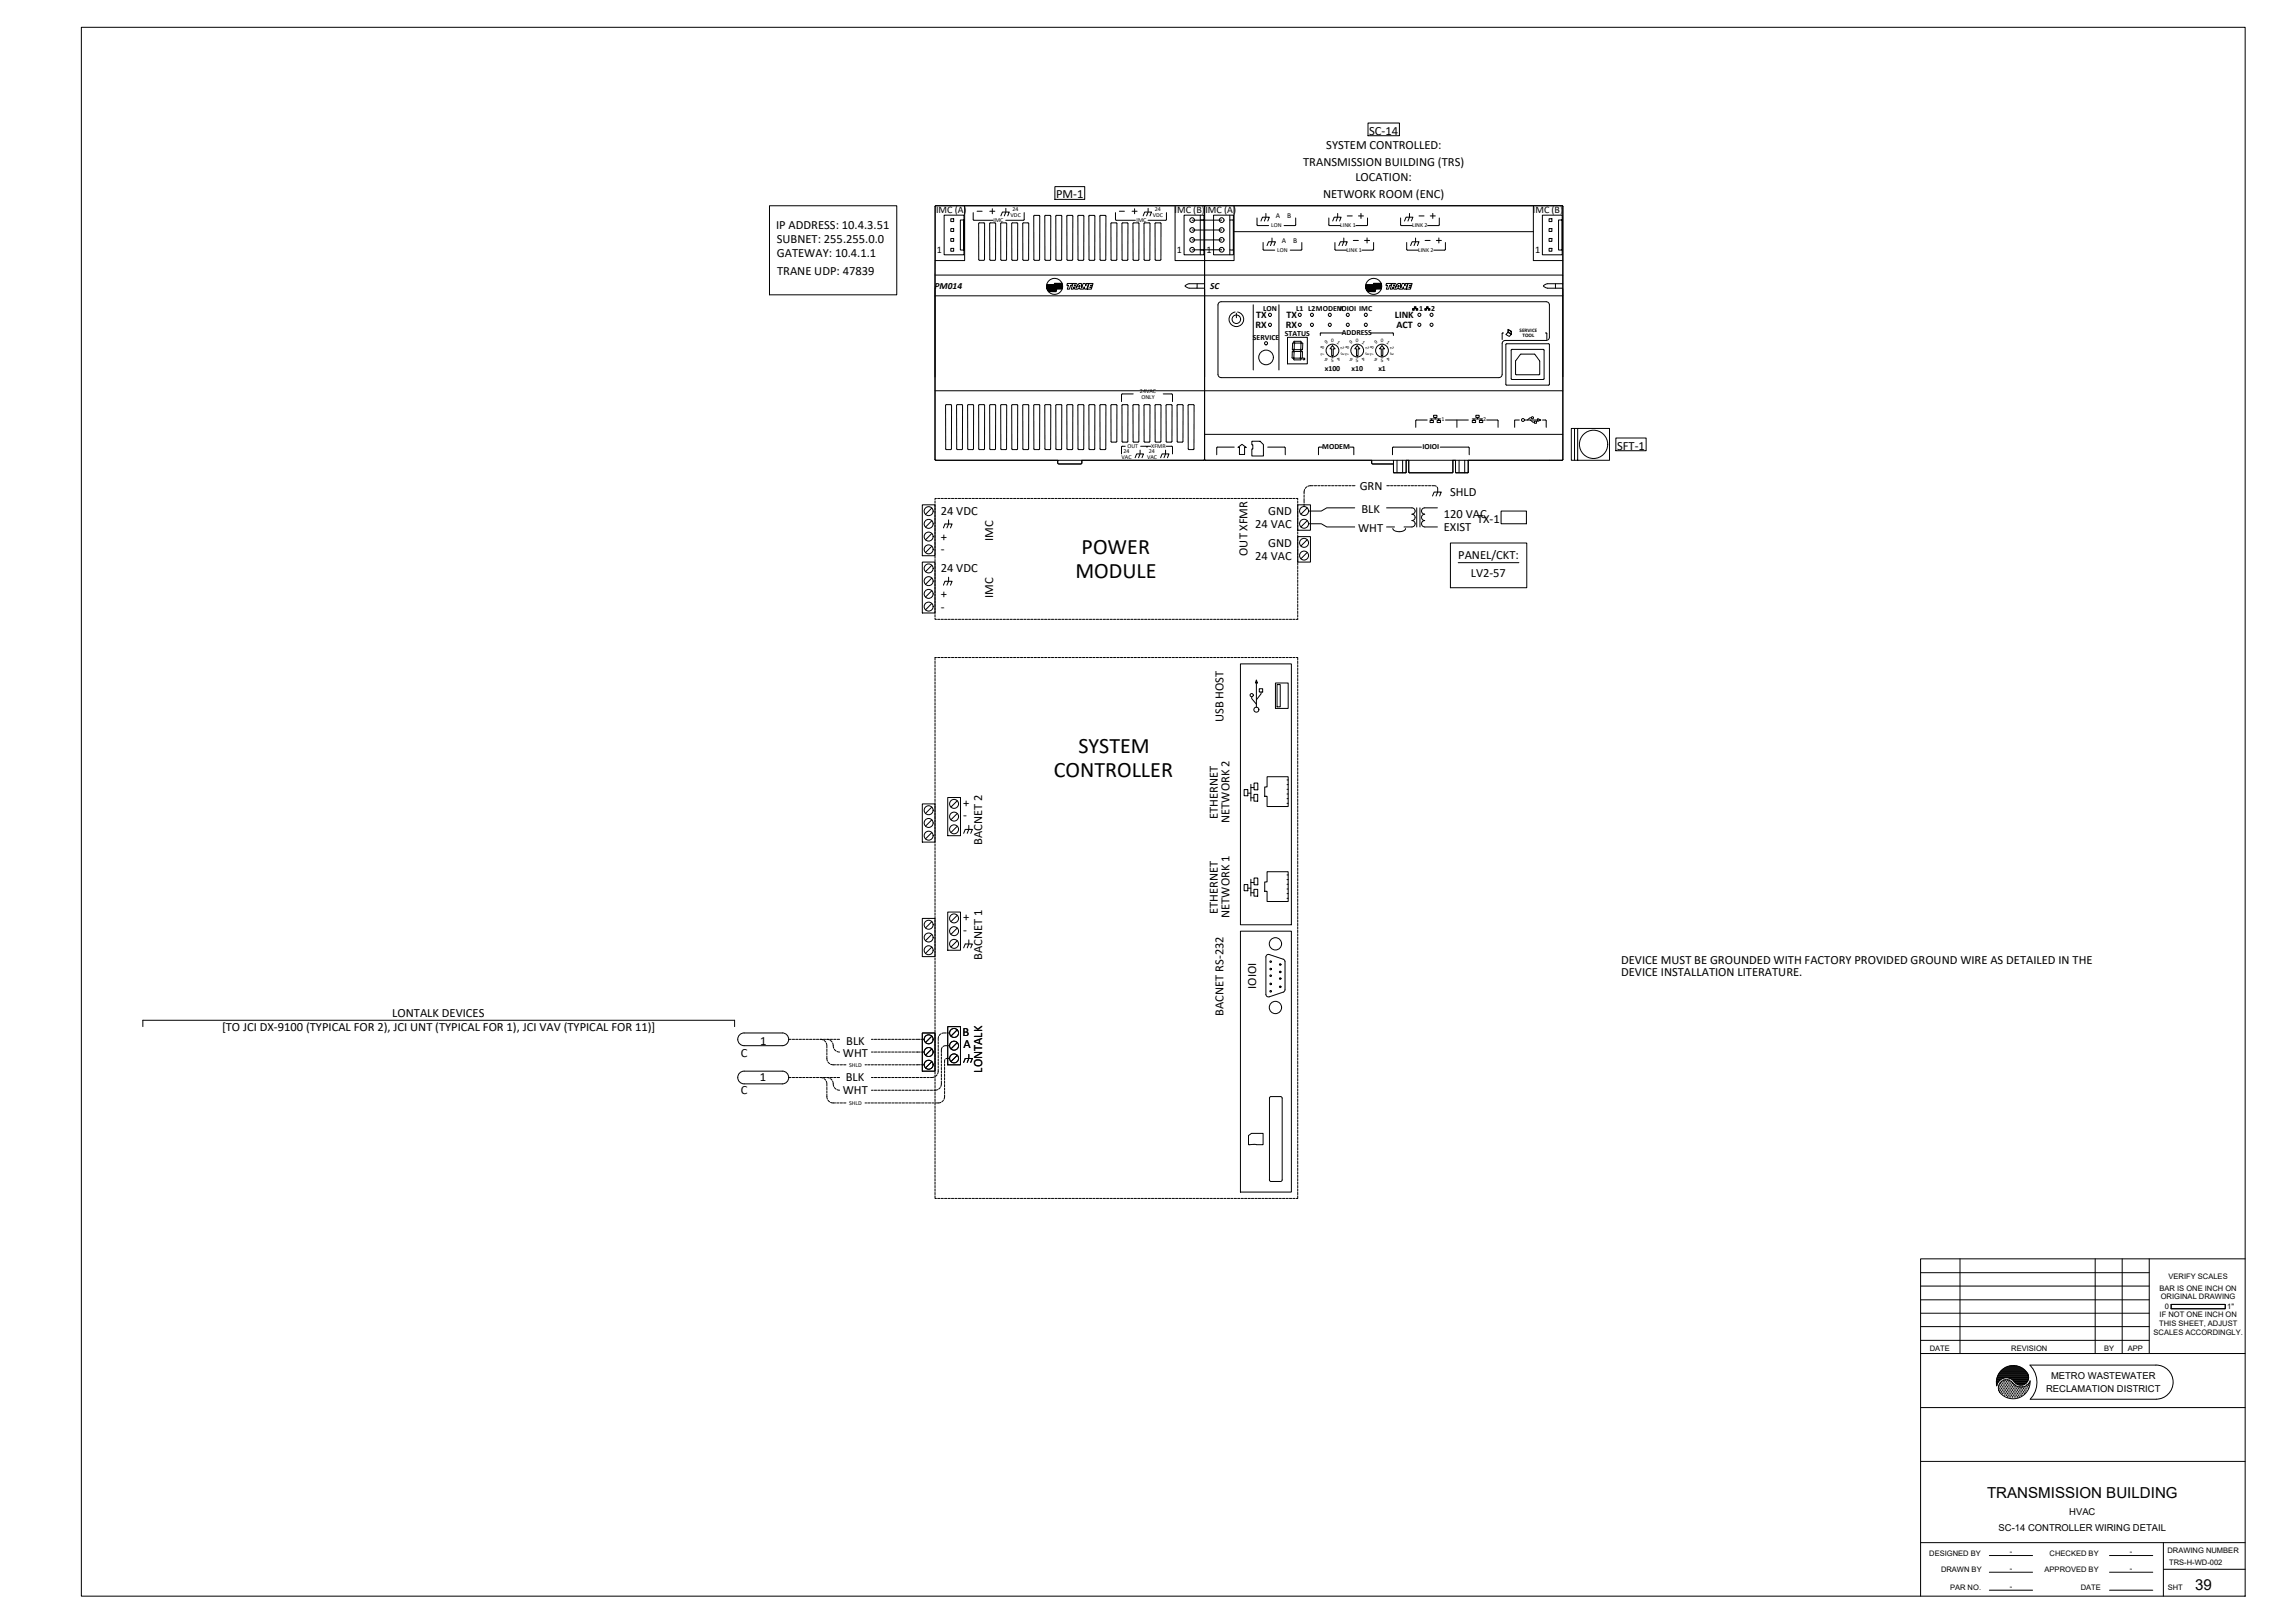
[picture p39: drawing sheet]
<svg xmlns="http://www.w3.org/2000/svg" width="1067mm" height="762mm" viewBox="0 0 1067 762" stroke-linecap="round" stroke-linejoin="round" font-family="sans-serif">
<defs><g id="words">
<g font-size="10.4">
<text x="508" y="260">POWER</text>
<text x="505" y="271">MODULE</text>
<text x="506" y="353">SYSTEM</text>
<text x="495" y="365">CONTROLLER</text>
</g>
<g font-size="7.1">
<text x="933" y="703">TRANSMISSION BUILDING</text>
<text x="1031" y="746">39</text>
</g>
<g font-size="5.9">
<text x="643" y="63">SC-14</text>
<text x="623" y="70">SYSTEM CONTROLLED:</text>
<text x="612" y="78">TRANSMISSION BUILDING (TRS)</text>
<text x="636" y="85">LOCATION:</text>
<text x="496" y="93">PM-1</text>
<text x="621" y="93">NETWORK ROOM (ENC)</text>
<text x="364" y="107">IP ADDRESS: 10.4.3.51</text>
<text x="365" y="114">SUBNET: 255.255.0.0</text>
<text x="365" y="120">GATEWAY: 10.4.1.1</text>
<text x="365" y="129">TRANE UDP: 47839</text>
<text x="759" y="211">SFT-1</text>
<text x="638" y="230">GRN</text>
<text x="681" y="233">SHLD</text>
<text x="442" y="242">24 VDC</text>
<text x="595" y="242">GND</text>
<text x="639" y="241">BLK</text>
<text x="678" y="243">120 VAC</text>
<text x="694" y="245">TX-1</text>
<text x="589" y="248">24 VAC</text>
<text x="638" y="250">WHT</text>
<text x="678" y="249">EXIST</text>
<text x="442" y="254">+</text>
<text x="466" y="254" transform="rotate(-90 466 254)">IMC</text>
<text x="595" y="257">GND</text>
<text x="442" y="260">-</text>
<text x="586" y="261" transform="rotate(-90 586 261)">OUT XFMR</text>
<text x="589" y="263">24 VAC</text>
<text x="685" y="263">PANEL/CKT:</text>
<text x="442" y="269">24 VDC</text>
<text x="691" y="271">LV2-57</text>
<text x="442" y="281">+</text>
<text x="466" y="281" transform="rotate(-90 466 281)">IMC</text>
<text x="442" y="287">-</text>
<text x="575" y="339" transform="rotate(-90 575 339)">USB HOST</text>
<text x="452" y="379">+</text>
<text x="452" y="385">-</text>
<text x="572" y="384" transform="rotate(-90 572 384)">ETHERNET</text>
<text x="577" y="386" transform="rotate(-90 577 386)">NETWORK 2</text>
<text x="461" y="397" transform="rotate(-90 461 397)">BACNET 2</text>
<text x="572" y="429" transform="rotate(-90 572 429)">ETHERNET</text>
<text x="577" y="431" transform="rotate(-90 577 431)">NETWORK 1</text>
<text x="452" y="432">+</text>
<text x="452" y="438">-</text>
<text x="461" y="451" transform="rotate(-90 461 451)">BACNET 1</text>
<text x="761" y="453">DEVICE MUST BE GROUNDED WITH FACTORY PROVIDED GROUND WIRE AS DETAILED IN THE</text>
<text x="761" y="458">DEVICE INSTALLATION LITERATURE.</text>
<text x="590" y="464" transform="rotate(-90 590 464)">IOIOI</text>
<text x="184" y="477">LONTALK DEVICES</text>
<text x="575" y="477" transform="rotate(-90 575 477)">BACNET RS-232</text>
<text x="104" y="484">[TO JCI DX-9100 (TYPICAL FOR 2), JCI UNT (TYPICAL FOR 1), JCI VAV (TYPICAL FOR 11)]</text>
<text x="357" y="490">1</text>
<text x="397" y="490">BLK</text>
<text x="452" y="486">B</text>
<text x="348" y="496">C</text>
<text x="396" y="496">WHT</text>
<text x="452" y="492">A</text>
<text x="461" y="504" transform="rotate(-90 461 504)">LONTALK</text>
<text x="357" y="508">1</text>
<text x="397" y="508">BLK</text>
<text x="348" y="514">C</text>
<text x="396" y="514">WHT</text>
</g>
<g font-size="4.7">
<text x="440" y="100">IMC (A)</text>
<text x="552" y="100">IMC (B)</text>
<text x="566" y="100">IMC (A)</text>
<text x="720" y="100">IMC (B)</text>
<text x="440" y="119">1</text>
<text x="553" y="119">1</text>
<text x="566" y="119">1</text>
<text x="721" y="119">1</text>
<text x="590" y="149">TX</text>
<text x="604" y="149">TX</text>
<text x="655" y="149">LINK</text>
<text x="590" y="154">RX</text>
<text x="604" y="154">RX</text>
<text x="656" y="154">ACT</text>
</g>
<g font-size="4.4">
<text x="439" y="136">PM014</text>
<text x="568" y="136">SC</text>
<text x="963" y="648">METRO WASTEWATER</text>
<text x="961" y="653">RECLAMATION DISTRICT</text>
<text x="972" y="711">HVAC</text>
<text x="938" y="719">SC-14 CONTROLLER WIRING DETAIL</text>
</g>
<g font-size="3.7">
<text x="593" y="146">LON</text>
<text x="609" y="146">L1 L2MODEM</text>
<text x="629" y="146">IOIOI IMC</text>
<text x="666" y="146">1</text>
<text x="672" y="146">2</text>
<text x="588" y="160">SERVICE</text>
<text x="603" y="158">STATUS</text>
<text x="630" y="157">ADDRESS</text>
<text x="622" y="174">x100</text>
<text x="635" y="174">x10</text>
<text x="647" y="174">x1</text>
<text x="621" y="211">MODEM</text>
<text x="668" y="211">IOIOI</text>
</g>
<g font-size="3.5">
<text x="599" y="102">A</text>
<text x="604" y="102">B</text>
<text x="602" y="114">A</text>
<text x="607" y="114">B</text>
<text x="1018" y="601">VERIFY SCALES</text>
<text x="1014" y="606">BAR IS ONE INCH ON</text>
<text x="1015" y="610">ORIGINAL DRAWING</text>
<text x="1016" y="614">0</text>
<text x="1046" y="614">1&quot;</text>
<text x="1014" y="623">THIS SHEET, ADJUST</text>
<text x="1014" y="619">IF NOT ONE INCH ON</text>
<text x="1011" y="627">SCALES ACCORDINGLY.</text>
<text x="906" y="634">DATE</text>
<text x="944" y="634">REVISION</text>
<text x="988" y="634">BY</text>
<text x="999" y="634">APP</text>
<text x="906" y="730">DESIGNED BY</text>
<text x="944" y="730">-</text>
<text x="962" y="730">CHECKED BY</text>
<text x="1000" y="730">-</text>
<text x="1018" y="729">DRAWING NUMBER</text>
<text x="911" y="738">DRAWN BY</text>
<text x="944" y="737">-</text>
<text x="960" y="738">APPROVED BY</text>
<text x="1000" y="737">-</text>
<text x="1019" y="735">TRS-H-WD-002</text>
<text x="916" y="746">PAR NO.</text>
<text x="944" y="746">-</text>
<text x="977" y="746">DATE</text>
<text x="1018" y="746">SHT</text>
</g>
<g font-size="2.8">
<text x="475" y="102">VDC</text>
<text x="475" y="99">24</text>
<text x="541" y="102">VDC</text>
<text x="542" y="99">24</text>
<text x="467" y="104">IMC</text>
<text x="534" y="104">IMC</text>
<text x="597" y="107">LON</text>
<text x="629" y="107">LINK 1</text>
<text x="663" y="107">LINK 2</text>
<text x="600" y="118">LON</text>
<text x="632" y="118">LINK 1</text>
<text x="666" y="118">LINK 2</text>
<text x="535" y="185">24VAC</text>
<text x="536" y="187">ONLY</text>
<text x="677" y="198">1</text>
<text x="696" y="198">2</text>
<text x="527" y="215">VAC</text>
<text x="528" y="213">24</text>
<text x="529" y="210">OUT</text>
<text x="539" y="215">VAC</text>
<text x="539" y="213">24</text>
<text x="541" y="210">XFMR</text>
<text x="399" y="501">SHLD</text>
<text x="399" y="519">SHLD</text>
</g>
<g font-size="2.5">
<text x="714" y="156">SERVICE</text>
<text x="623" y="162" transform="rotate(-35 623 162)">9</text>
<text x="625" y="160">0</text>
<text x="628" y="161" transform="rotate(37 628 161)">1</text>
<text x="634" y="162" transform="rotate(-36 634 162)">9</text>
<text x="637" y="160">0</text>
<text x="639" y="161" transform="rotate(36 639 161)">1</text>
<text x="646" y="162" transform="rotate(-35 646 162)">9</text>
<text x="648" y="160">0</text>
<text x="651" y="161" transform="rotate(36 651 161)">1</text>
<text x="715" y="158">TOOL</text>
<text x="621" y="164" transform="rotate(-72 621 164)">8</text>
<text x="622" y="166" transform="rotate(-108 622 166)">7</text>
<text x="629" y="168" transform="rotate(143 629 168)">4</text>
<text x="629" y="163" transform="rotate(72 629 163)">2</text>
<text x="630" y="165" transform="rotate(109 630 165)">3</text>
<text x="633" y="164" transform="rotate(-72 633 164)">8</text>
<text x="633" y="166" transform="rotate(-108 633 166)">7</text>
<text x="640" y="168" transform="rotate(143 640 168)">4</text>
<text x="641" y="163" transform="rotate(72 641 163)">2</text>
<text x="641" y="165" transform="rotate(108 641 165)">3</text>
<text x="645" y="164" transform="rotate(-72 645 164)">8</text>
<text x="645" y="166" transform="rotate(-108 645 166)">7</text>
<text x="652" y="168" transform="rotate(144 652 168)">4</text>
<text x="653" y="163" transform="rotate(72 653 163)">2</text>
<text x="653" y="165" transform="rotate(108 653 165)">3</text>
<text x="624" y="168" transform="rotate(-144 624 168)">6</text>
<text x="625" y="170">5</text>
<text x="635" y="168" transform="rotate(-143 635 168)">6</text>
<text x="637" y="170">5</text>
<text x="647" y="168" transform="rotate(-144 647 168)">6</text>
<text x="648" y="170">5</text>
</g>
</g></defs>
<!-- layer: CSET -->
<g fill="none" stroke="#000" stroke-width=".47">
<path d="M642 58h15v6h-15zM361 97h60v41h-60zM439 97v119M439 97v25M439 97h.1M439 97h126M439 97h14v25h-14v94M453 97h99M457 100v3h9M459 99h2M465 99h2M466 98v2"/>
<path d="M472 98v3M481 100v3h-9M495 88h14v6h-14zM524 100v3h9M526 99h2M532 99h2M533 98v2M539 98l-1 3M548 100v3h-9M565 97h1M565 97h-13v25h27v-25M566 97v119"/>
<path d="M733 97h1M733 97h-167M733 97h-13v25h14v-25M734 97v119M443 101h10v2h-2v14h2v-14v17h-10zM446 117h2v1h-2zM446 103h2v1h-2zM446 107h2v2h-2zM446 112h2v1h-2zM460 105h2v17h-2zM467 105h-2v17M468 105l-1 17h-2"/>
<path d="M470 101l1-1h3l-1 1M472 105l1 17h-3v-17h2M475 105h3l-1 17h-2zM480 105h3v17h-3zM485 101h3v21h-3zM491 101h2v21h-2zM496 101h3l-1 21h-2zM501 101v21h2l1-21h-3M506 101h3l-1 21h-2v-21M514 101v21h-2l-1-21h3M517 101h2v21h-2zM522 105h2v17h-2z"/>
<path d="M527 105h3l-1 17h-2zM532 105h3l-1 17h-2zM537 101v-1h4l-1 1M537 105h3v17h-3zM543 105l-1 17h3v-17h-2M560 113h14M564 101v2M564 117v3M565 103h-1v14h1v3h-9v-19h9v16M570 101h9v2h-2v14h2v-14v17h-9zM574 117h-14M574 108h-14"/>
<path d="M574 103h-14M577 101v2M577 117v3M579 109h141M590 102v4h6M592 104l1-2h3l-1 2M593 114v3h6M594 100v4M595 115l1-1h3l-1 1M597 112v3M608 102v4h-5M611 114v3h-5"/>
<path d="M624 102v4M624 106h5M626 104v-2h4l-1 2M627 114v3h5M628 100l-1 4M629 115v-1h4l-1 1M631 112l-1 3M633 101h2M635 113h3M638 101h2M639 100v3M641 113h2"/>
<path d="M642 112v2M642 106h-5M642 102v4M645 114v3h-5M658 102v4h5M659 104l1-2h3v2M660 114l1 3h5M662 100l-1 4M662 115l1-1h3v1M665 112l-1 3M666 101h3M669 113h3"/>
<path d="M672 101h2M673 100v3M674 113h3M676 112v2M676 102v4h-6M679 114l-1 3h-5M724 101h10v2h-2v14h2v-14v17h-10zM727 117h2v1h-2zM727 107h2v2h-2zM727 112h2v1h-2zM727 103h2v1h-2zM439 136v41"/>
<path d="M439 139h295M439 129h127M492 132a4 4 0 0 1 7 1h-4h4l-4 1h4h-4l4 1h-4h4h-5l5 1h-5h5a4 4 0 0 1-7 1h4l-4-1h4h-4h4h-4v-1h4h-5h6h-6v-1h6h-6h6h-6zM501 133h3l-2 3h-1l1-2h-1zM505 134h.1M505 133l1 1-1 1 2-2h1v2l1-2h1v1v-1h1l-1 3h-1v-1v1h-2v-1l-2 1-1-1v1h-1l1-3h1M507 134v1zM511 133h2v1h-1h1v1h-1h1l-1 1h-1zM562 133v2h-4M562 135h4M566 133h-8l-2 1 2 1M642 132a4 4 0 0 1 6 1h-3h4l-4 1h4h-4l4 1h-5h5h-5l5 1h-5h5a4 4 0 0 1-7 1h4l-4-1h4h-4h-1h5h-5v-1h5h-5h5h-5v-1h6h-6h6h-6z"/>
<path d="M651 133h2l-1 3h-1l1-2h-1zM654 133h2l-1 2 1-2h2v2v-2h1l1 1v-1h1l-1 3h-1v-1v1h-2v-1l-3 1v-1v1h-1zM655 134h-1h1M657 134l-1 1zM661 133h2v1h-1h1v1h-1v1h-2zM727 135l-2-1 2-1h7v50M727 135h7M730 133v2M734 133v-4h-168v87M581 147v2M581 146a3 3 0 0 1 2 6 3 3 0 0 1-5 0 3 3 0 0 1 2-6M588 143v31"/>
<path d="M601 143v31M605 158h9v13h-9zM631 156h-11v1M644 156h10v1M663 145v1h1v-1M664 145h2M664 144h1h-1v1M665 145l1 1h-1v-1M669 145h2M669 145l1 1h-1v-1M670 144h1h-1v1M671 145v1v-1"/>
<path d="M706 156l-1 1v2M708 156l-1 1 2 1 1-1v-1l-2-1v1l2 1M708 155l2 1v1l-2-1zM726 156v1v2M573 177l-1-1v-33l1-1h154l1 1-1 16-1 1h-20l-1 1v15v1h-1M573 177h131M607 165h1l-1 3zM607 164v-3v3M608 168h2l1 1h-3zM608 160v1h3M608 160h3v1M611 164h-3"/>
<path d="M611 164h.1M611 164l-1 1h-2l-1-1M611 165h1l-1 3zM611 165h.1M612 161h-1v3M612 161l-1 3M626 162l1 2h-1v3h-1v-3h-1zM637 162l1 2v3h-1v-3h-1zM649 162l1 2h-1v3v-3h-1zM710 164h15v14h-15zM714 166h7l2 3v7h-11v-7zM727 162l-20-1v19h20"/>
<path d="M728 162v18M439 183h295v33M444 190h3l-1 21h-2zM449 190h3v21h-3zM460 190h2v21h-2zM467 190h-2v21h2l1-21M472 190h-2v21h3l-1-21M475 190h3l-1 21h-2zM480 190h3v21h-3zM485 190h3v21h-3zM491 190h2v21h-2zM496 190h3l-1 21h-2z"/>
<path d="M501 190h3l-1 21h-2v-21M506 190h3l-1 21h-2v-21M514 190h-3l1 21h2v-21M517 190h2v21h-2zM522 190h2v18l-2-1zM527 190h3l-1 18-2-1zM532 185h-5v4M532 190h3l-1 18-2-1zM537 190h3v18l-3-1zM543 190h2v18l-3-1 1-17M546 185h4l1 4M555 190h-2v18l2-1 1-17"/>
<path d="M670 197h-5v4M671 197h5v1h-1v-1h1M672 197h1v1h-2v-1h1M674 196h1v-1h-2v1h1v1M676 197h.1M679 197h10M684 197v4M691 197h5M692 197h1v1h-2v-1h1M694 196h1v-1h-2v1h1v1M695 197h1v1h-1v-1M698 197h5v4"/>
<path d="M713 197h-2v4M716 197h3l1 1M719 197h3M719 196l-2 1M720 198h1v1h-1zM722 197h1l-1 1zM724 197h2v4M439 216h.1M457 211h-3l1-21h2v21M497 216h-58h58v2h11v-2h57h-68v1v1h11v-2M527 210v3M528 210h-1"/>
<path d="M533 215l1-2h3l-1 2M535 211v4M536 210h4M545 215l1-2h3l-1 2M547 211v4M548 210h3M550 208v-18h-2v17l2 1M551 210v3M558 211h3l-1-21h-2v21M566 204h168M566 216h.1M566 216h-1"/>
<path d="M571 210v4M580 210h-9M581 210l2-1 2 1h-1v3h-2v-3zM588 207h4l1 2v5h-5v-3zM595 210h8M603 210v4M619 210v4M621 210h-2M634 210h1M635 210h1M636 210v4M644 216v2h10"/>
<path d="M654 210v4M654 216v6M656 216v6M659 216v6M660 216v6M661 216v6M667 210h-13M676 210h14M683 216v6M685 216v6M688 216v6M689 216h44h-44v6"/>
<path d="M690 210v4M734 216h-1M739 201h-1v15h1M741 201h-2v15h2v-15h15v15h-15M759 206h14v6h-14zM433 237h6v24h-6zM438 238l-3 3M439 235v1M439 237v1M439 238v1M440 234h-1v1M440 234h1"/>
<path d="M442 234h1M443 234h2M445 234h1M447 234h1M448 234h1M450 234h1M452 234h1M453 234h1M455 234h1M456 234h2M458 234h1M460 234h1"/>
<path d="M461 234h1M463 234h1M465 234h1M466 234h1M468 234h1M469 234h1M471 234h1M473 234h1M474 234h1M476 234h1M477 234h2M479 234h1"/>
<path d="M481 234h1M482 234h1M484 234h1M486 234h1M487 234h1M489 234h1M490 234h2M492 234h1M494 234h1M495 234h1M497 234h1M499 234h1"/>
<path d="M500 234h1M502 234h1M503 234h1M505 234h1M507 234h1M508 234h1M510 234h1M512 234h1M513 234h1M515 234h1M516 234h1M518 234h1"/>
<path d="M520 234h1M521 234h1M523 234h1M524 234h2M526 234h1M528 234h1M529 234h1M531 234h1M533 234h1M534 234h1M536 234h1M537 234h1"/>
<path d="M539 234h1M541 234h1M542 234h1M544 234h1M546 234h1M547 234h1M549 234h1M550 234h1M552 234h1M554 234h1M555 234h1M557 234h1"/>
<path d="M558 234h2M560 234h1M562 234h1M563 234h1M565 234h1M567 234h1M568 234h1M570 234h1M571 234h1M573 234h1M575 234h1M576 234h1"/>
<path d="M578 234h1M580 234h1M581 234h1M583 234h1M584 234h1M586 234h1M588 234h1M589 234h1M591 234h1M592 234h2M594 234h1M596 234h1"/>
<path d="M597 234h1M599 234h1M601 234h1M602 234h1M604 234h1M605 234h2M607 234h1M609 234v1M609 237h6v12h-6zM609 235v1M609 237v1M609 238v1"/>
<path d="M612 234v2M612 232v2M612 237v1M613 230l-1 2M614 229h-1M614 238l-3 3M617 228h-3M617 228h1M619 228h1M620 228h1M622 228h1M624 228h1"/>
<path d="M625 228h1M627 228h1M628 228h2M630 228h1M632 228h1M633 228h1M635 228h1M636 238h-13l-3 2h-6M651 238h12a1.5 1.5 0 0 1 1 2 1.5 1.5 0 0 1-1 1 1.5 1.5 0 0 1 1 2 1.5 1.5 0 0 1-1 1 1.5 1.5 0 0 1 1 2 1.5 1.5 0 0 1-1 1h-4M651 228h1M653 228h1M654 222h6"/>
<path d="M654 222v-4h-10v-2h-78h123v6M655 228h1M656 228h1M658 228h1M659 228h1M661 228h1M661 222h21v-6h1v6M661 222v-6h-1v6M663 228h1M664 228h1M665 238v9M666 228h1"/>
<path d="M667 238v9M667 228h2M669 228h1M671 228h1M672 228h2M673 233v-2h4l-1 2M675 229v2l-1 2M675 238h-6a1.5 1.5 0 0 0-2 2 1.5 1.5 0 0 0 2 1 1.5 1.5 0 0 0-2 2 1.5 1.5 0 0 0 2 1 1.5 1.5 0 0 0-2 2 1.5 1.5 0 0 0 2 1h6M683 222h6M705 240h12v6h-12zM438 250l-3 3M438 256l-3 3"/>
<path d="M438 244l-3 3M439 240v1M439 242v1M439 243v1M439 245v1M439 246v2M439 248v1M439 250v1M439 251v1M439 253v1M439 255v1M439 256v1"/>
<path d="M439 258v1M439 259v2M443 248l1-2h3l-1 2M445 244v4M609 252h6v12h-6zM609 240v1M609 242v1M609 243v1M609 245v1M609 246v2M609 248v1M609 250v1"/>
<path d="M609 251v1M609 253v1M609 255v1M609 256v1M609 258v1M609 259v2M614 244l-3 3M614 253l-3 3M614 259l-3 3M614 246h6l3 1h13M651 247h4M654 248a4 4 0 0 0 6 0"/>
<path d="M681 255h36v21h-36zM433 264h6v24h-6zM438 265l-3 3M438 271l-3 3M438 277l-3 3M439 261v1M439 263v1M439 264v1M439 266v1M439 268v1M439 269v1M439 271v1"/>
<path d="M439 272v1M439 274v1M439 276v1M439 277v1M439 279v1M443 275l1-2h3l-1 2M445 271v4M609 261v1M609 263v1M609 264v1M609 266v1M609 268v1"/>
<path d="M609 269v1M609 271v1M609 272v1M609 274v1M609 276v1M609 277v1M609 279v1M685 264h28M438 283l-3 3M439 290v1h1M439 280v2M439 282v1"/>
<path d="M439 284v1M439 285v1M439 287v1M439 289v1M440 291h1M442 291h1M443 291h2M445 291h1M447 291h1M448 291h1M450 291h1M452 291h1"/>
<path d="M453 291h1M455 291h1M456 291h2M458 291h1M460 291h1M461 291h1M463 291h1M465 291h1M466 291h1M468 291h1M469 291h1M471 291h1"/>
<path d="M473 291h1M474 291h1M476 291h1M477 291h2M479 291h1M481 291h1M482 291h1M484 291h1M486 291h1M487 291h1M489 291h1M490 291h2"/>
<path d="M492 291h1M494 291h1M495 291h1M497 291h1M499 291h1M500 291h1M502 291h1M503 291h1M505 291h1M507 291h1M508 291h1M510 291h1"/>
<path d="M512 291h1M513 291h1M515 291h1M516 291h1M518 291h1M520 291h1M521 291h1M523 291h1M524 291h2M526 291h1M528 291h1M529 291h1"/>
<path d="M531 291h1M533 291h1M534 291h1M536 291h1M537 291h1M539 291h1M541 291h1M542 291h1M544 291h1M546 291h1M547 291h1M549 291h1"/>
<path d="M550 291h1M552 291h1M554 291h1M555 291h1M557 291h1M558 291h2M560 291h1M562 291h1M563 291h1M565 291h1M567 291h1M568 291h1"/>
<path d="M570 291h1M571 291h1M573 291h1M575 291h1M576 291h1M578 291h1M580 291h1M581 291h1M583 291h1M584 291h1M586 291h1M588 291h1"/>
<path d="M589 291h1M591 291h1M592 291h2M594 291h1M596 291h1M597 291h1M599 291h1M601 291h1M602 291h1M604 291h1M605 291h2M607 291h1"/>
<path d="M609 290v1M609 280v2M609 282v1M609 284v1M609 285v1M609 287v1M609 289v1M439 310v2M439 312v1M439 314v1M439 315v1M439 317v1"/>
<path d="M439 319v1M440 309h-1v1M440 309h1M442 309h1M443 309h2M445 309h1M447 309h1M448 309h1M450 309h1M452 309h1M453 309h1M455 309h1"/>
<path d="M456 309h2M458 309h1M460 309h1M461 309h1M463 309h1M465 309h1M466 309h1M468 309h1M469 309h1M471 309h1M473 309h1M474 309h1"/>
<path d="M476 309h1M477 309h2M479 309h1M481 309h1M482 309h1M484 309h1M486 309h1M487 309h1M489 309h1M490 309h2M492 309h1M494 309h1"/>
<path d="M495 309h1M497 309h1M499 309h1M500 309h1M502 309h1M503 309h1M505 309h1M507 309h1M508 309h1M510 309h1M512 309h1M513 309h1"/>
<path d="M515 309h1M516 309h1M518 309h1M520 309h1M521 309h1M523 309h1M524 309h2M526 309h1M528 309h1M529 309h1M531 309h1M533 309h1"/>
<path d="M534 309h1M536 309h1M537 309h1M539 309h1M541 309h1M542 309h1M544 309h1M546 309h1M547 309h1M549 309h1M550 309h1M552 309h1"/>
<path d="M554 309h1M555 309h1M557 309h1M558 309h2M560 309h1M562 309h1M563 309h1M565 309h1M567 309h1M568 309h1M570 309h1M571 309h1"/>
<path d="M573 309h1M575 309h1M576 309h1M578 309h1M580 309h1M581 309h1M582 312h24v122h-24zM583 309h1M584 309h1M586 309h1M588 309h1M589 309h1"/>
<path d="M590 319v2h-1zM591 309h1M592 309h2M594 309h1M596 309h1M597 309h1M599 309h1M601 309h1M602 309h1M604 309h1M605 309h2M607 309h1"/>
<path d="M609 309v1M609 310v2M609 312v1M609 314v1M609 315v1M609 317v1M609 319v1M439 320v1M439 322v1M439 323v1M439 325v1M439 327v1"/>
<path d="M439 328v1M439 330v1M439 332v1M439 333v1M439 335v1M439 336v1M439 338v1M439 340v1M588 327v1l2 3M590 321v11M591 323h2v2h-2zM592 325v1l-2 3"/>
<path d="M599 321h6v12h-6zM600 321h1v11h-1zM609 320v1M609 322v1M609 323v1M609 325v1M609 327v1M609 328v1M609 330v1M609 332v1M609 333v1M609 335v1"/>
<path d="M609 336v1M609 338v1M609 340v1M439 341v1M439 343v1M439 344v2M439 346v1M439 348v1M439 349v1M439 351v1M439 353v1M439 354v1"/>
<path d="M439 356v1M439 357v1M439 359v1M609 341v1M609 343v1M609 344v2M609 346v1M609 348v1M609 349v1M609 351v1M609 353v1M609 354v1"/>
<path d="M609 356v1M609 357v1M609 359v1M433 377h6v18h-6zM438 379l-3 3M439 361v1M439 362v1M439 364v1M439 366v1M439 367v1M439 369v1M439 370v1"/>
<path d="M439 372v1M439 374v1M439 375v1M439 377v1M439 378v2M445 374h6v18h-6zM449 376l-2 3M584 371h2v3h-2zM586 372h1M587 368v8M587 370h2M587 375h2"/>
<path d="M589 373h2v3h-2zM589 368h2v3h-2zM595 365h10v14h-10v-5h-1v-5h1zM604 377h1M604 366h1M604 368h1M604 371h1M604 373h1M604 375h1M609 361v1M609 362v1M609 364v1"/>
<path d="M609 366v1M609 367v1M609 369v1M609 370v1M609 372v1M609 374v1M609 375v1M609 377v1M609 378v2M438 391l-3 3M438 385l-3 3M439 380v1"/>
<path d="M439 382v1M439 383v1M439 385v1M439 387v1M439 388v1M439 390v1M439 391v2M439 393v1M439 395v1M439 396v1M439 398v1M439 400v1"/>
<path d="M449 388l-2 3M449 382l-2 3M452 391l1-2h4l-1 2M455 388l-1 3M609 380v1M609 382v1M609 383v1M609 385v1M609 387v1M609 388v1M609 390v1M609 391v2"/>
<path d="M609 393v1M609 395v1M609 396v1M609 398v1M609 400v1M439 401v1M439 403v1M439 404v1M439 406v1M439 408v1M439 409v1M439 411v1"/>
<path d="M439 412v2M439 414v1M439 416v1M439 417v1M439 419v1M584 415h2v3h-2zM586 417h1M587 414h2M587 413v8M587 419h2M589 418h2v3h-2zM589 412h2v3h-2z"/>
<path d="M595 409h10v14h-10v-5h-1v-4h1zM604 411h1M604 413h1M604 415h1M604 417h1M604 420h1M609 401v1M609 403v1M609 404v1M609 406v1M609 408v1M609 409v1"/>
<path d="M609 411v1M609 412v2M609 414v1M609 416v1M609 417v1M609 419v1M433 431h6v18h-6zM438 433l-3 3M438 439l-3 3M439 421v1M439 422v1M439 424v1"/>
<path d="M439 425v2M439 427v1M439 429v1M439 430v1M439 432v1M439 434v1M439 435v1M439 437v1M439 438v1M445 428h6v18h-6zM449 430l-2 3M449 436l-2 3"/>
<path d="M582 437h24v123h-24zM604 422h1M609 421v1M609 422v1M609 424v1M609 425v2M609 427v1M609 429v1M609 430v1M609 432v1M609 434v1M609 435v1"/>
<path d="M609 437v1M609 438v1M438 445l-3 3M439 440v1M439 442v1M439 443v1M439 445v1M439 446v2M439 448v1M439 450v1M439 451v1M439 453v1"/>
<path d="M439 455v1M439 456v1M439 458v1M439 459v2M449 442l-2 3M452 445l1-2h4l-1 2M455 441l-1 4M595 449l1-1 7 2v1v14v1l-7 2-2-1zM609 440v1M609 442v1M609 443v1M609 445v1"/>
<path d="M609 446v2M609 448v1M609 450v1M609 451v1M609 453v1M609 455v1M609 456v1M609 458v1M609 459v2M439 461v1M439 463v1M439 464v1"/>
<path d="M439 466v1M439 468v1M439 469v1M439 471v1M439 472v1M439 474v1M439 476v1M439 477v1M439 479v1M609 461v1M609 463v1M609 464v1"/>
<path d="M609 466v1M609 468v1M609 469v1M609 471v1M609 472v1M609 474v1M609 476v1M609 477v1M609 479v1M67 482v-3h278v3M348 486l1-1h18a3 3 0 0 1 3 3 3 3 0 0 1-3 3h-18a3 3 0 0 1-2-2 3 3 0 0 1 1-3zM370 488h1"/>
<path d="M372 488h1M374 488h1M375 488h1M377 488h1M378 488h2M380 488h1M382 488h1M383 488h1M385 488h1M387 488h1M387 488l1 1M388 490v2"/>
<path d="M388 496l1 2M388 493v1M388 494v1M389 499h1M389 488h-1h1M390 488h1M390 488l1 1M390 500h2M391 490l1 2M391 488h2M392 493h1M393 500h1"/>
<path d="M393 494h1M393 488h1M394 500h2M396 500h1M406 500h1M407 500h2M409 500h1M409 488h1M409 494h1M411 488h1M411 494h1M411 500h1"/>
<path d="M412 488h1M412 494h1M412 500h1M414 488h1M414 494h1M414 500h1M415 488h1M415 494h1M416 500h1M417 488h1M417 494h1M417 500h1"/>
<path d="M419 488h1M419 494h1M419 500h1M420 488h1M420 494h1M420 500h1M422 488h1M422 494h1M422 500h1M423 488h2M423 494h2M424 500h1"/>
<path d="M425 488h1M425 494h1M425 500h1M427 488h1M427 494h1M427 500h1M428 488h1M428 494h1M428 500h2M430 488h2M430 494h2M432 500h-2"/>
<path d="M433 488h1M433 494h1M433 500h1M433 485h6v18h-6zM438 486l-3 3M438 498l-3 3M438 492l-3 3M439 480v2M439 482v1M439 484v1M439 485v1M439 487v1"/>
<path d="M439 489v1M439 490v1M439 492v1M439 493v2M439 495v1M439 497v1M439 498v1M439 500v1M441 489v1M441 491v1M441 492v1M441 494v1"/>
<path d="M441 496v1M441 497v1M441 499v1M441 487v2M442 485l-1 1M442 495v1M442 496v1M442 498v1M442 500v1M442 492v2M444 499v2M444 497v2"/>
<path d="M444 485h-2M445 491h-2M445 485h1M445 482h6v18h-6zM445 491h1M446 497h-2M449 483l-2 3M449 495l-2 3M449 489l-2 3M452 499l1-2h4l-1 2M455 495l-1 4M609 480v2"/>
<path d="M609 482v1M609 484v1M609 485v1M609 487v1M609 489v1M609 490v1M609 492v1M609 493v2M609 495v1M609 497v1M609 498v1M609 500v1"/>
<path d="M349 503a3 3 0 0 0-3 3 3 3 0 0 0 3 3h19l2-1v-2M349 503h18M367 503l2 1 1 2M370 506h1M372 506h1M374 506h1M375 506h1M377 506h1M378 506h2M380 506h1M382 506h1M383 506h1"/>
<path d="M385 506h1M387 506h1M387 506l1 1M388 508v2M388 514l1 2M388 511v1M388 512v1M389 517h1M389 506h-1h1M390 506h1M390 506l1 1M390 518h2"/>
<path d="M391 508l1 2M391 506h2M392 511h1M393 518h1M393 512h1M393 506h1M394 518h2M396 518h1M406 518h1M407 518h2M409 518h1M409 506h1"/>
<path d="M409 512h1M411 506h1M411 512h1M411 518h1M412 506h1M412 512h1M412 518h1M414 506h1M414 512h1M414 518h1M415 506h1M415 512h1"/>
<path d="M416 518h1M417 506h1M417 512h1M417 518h1M419 506h1M419 512h1M419 518h1M420 506h1M420 512h1M420 518h1M422 506h1M422 512h1"/>
<path d="M422 518h1M423 506h2M423 512h2M424 518h1M425 506h1M425 512h1M425 518h1M427 506h1M427 512h1M427 518h1M428 506h1M428 512h1"/>
<path d="M428 518h2M430 506h1M430 512h1M430 518h2M432 512h1M432 506h1M433 518h1M434 512h1M434 506h1M434 518h1M435 512h1M435 506h1"/>
<path d="M436 518h1M437 512h1M438 518h1M439 506h-2M439 502v1M439 503v1M439 505v1M439 506v1M439 508v1M439 510v1M439 511v1M439 513v1"/>
<path d="M439 514v2M439 516v1M439 518v1M439 519v1M440 505h-1M440 512h-2M441 502l-1 2M441 500v1M441 511h.1M442 518h-3M442 508v2M442 501v1"/>
<path d="M442 503v1M442 504v1M442 506v1M443 517h-1M444 514l-1 2M444 501v1M444 503v1M444 504v1M444 506v1M444 508v1M444 509v1M444 511v1"/>
<path d="M444 512v1M596 515h5l1 1v38l-1 1h-4l-1-1zM609 502v1M609 503v1M609 505v1M609 506v1M609 508v1M609 510v1M609 511v1M609 513v1M609 514v2M609 516v1"/>
<path d="M609 518v1M609 519v1M439 521v1M439 523v1M439 524v1M439 526v1M439 527v2M439 529v1M439 531v1M439 532v1M439 534v1M439 536v1"/>
<path d="M439 537v1M439 539v1M586 533l2-1h5v5h-7zM609 521v1M609 523v1M609 524v1M609 526v1M609 527v2M609 529v1M609 531v1M609 532v1M609 534v1"/>
<path d="M609 536v1M609 537v1M609 539v1M439 540v1M439 542v1M439 544v1M439 545v1M439 547v1M439 548v2M439 550v1M439 552v1M439 553v1"/>
<path d="M439 555v1M439 557v1M439 558v1M439 560v1M609 540v1M609 542v1M609 544v1M609 545v1M609 547v1M609 548v2M609 550v1M609 552v1"/>
<path d="M609 553v1M609 555v1M609 557v1M609 558v1M609 560v1M439 561v2h1M440 563h1M442 563h1M443 563h2M445 563h1M447 563h1M448 563h1"/>
<path d="M450 563h1M452 563h1M453 563h1M455 563h1M456 563h2M458 563h1M460 563h1M461 563h1M463 563h1M465 563h1M466 563h1M468 563h1"/>
<path d="M469 563h1M471 563h1M473 563h1M474 563h1M476 563h1M477 563h2M479 563h1M481 563h1M482 563h1M484 563h1M486 563h1M487 563h1"/>
<path d="M489 563h1M490 563h2M492 563h1M494 563h1M495 563h1M497 563h1M499 563h1M500 563h1M502 563h1M503 563h1M505 563h1M507 563h1"/>
<path d="M508 563h1M510 563h1M512 563h1M513 563h1M515 563h1M516 563h1M518 563h1M520 563h1M521 563h1M523 563h1M524 563h2M526 563h1"/>
<path d="M528 563h1M529 563h1M531 563h1M533 563h1M534 563h1M536 563h1M537 563h1M539 563h1M541 563h1M542 563h1M544 563h1M546 563h1"/>
<path d="M547 563h1M549 563h1M550 563h1M552 563h1M554 563h1M555 563h1M557 563h1M558 563h2M560 563h1M562 563h1M563 563h1M565 563h1"/>
<path d="M567 563h1M568 563h1M570 563h1M571 563h1M573 563h1M575 563h1M576 563h1M578 563h1M580 563h1M581 563h1M583 563h1M584 563h1"/>
<path d="M586 563h1M588 563h1M589 563h1M591 563h1M592 563h2M594 563h1M596 563h1M597 563h1M599 563h1M601 563h1M602 563h1M604 563h1"/>
<path d="M605 563h2M607 563h1M609 561v2"/>
<circle cx="560" cy="117" r="1.1"/>
<circle cx="560" cy="103" r="1.1"/>
<circle cx="560" cy="108" r="1.1"/>
<circle cx="560" cy="113" r="1.1"/>
<circle cx="574" cy="113" r="1.1"/>
<circle cx="574" cy="117" r="1.1"/>
<circle cx="574" cy="103" r="1.1"/>
<circle cx="574" cy="108" r="1.1"/>
<circle cx="581" cy="150" r="2"/>
<circle cx="596" cy="148" r=".7"/>
<circle cx="596" cy="153" r=".7"/>
<circle cx="610" cy="153" r=".7"/>
<circle cx="610" cy="148" r=".7"/>
<circle cx="616" cy="153" r=".7"/>
<circle cx="616" cy="148" r=".7"/>
<circle cx="624" cy="148" r=".7"/>
<circle cx="624" cy="153" r=".7"/>
<circle cx="633" cy="153" r=".7"/>
<circle cx="633" cy="148" r=".7"/>
<circle cx="641" cy="153" r=".7"/>
<circle cx="641" cy="148" r=".7"/>
<circle cx="666" cy="148" r=".7"/>
<circle cx="666" cy="153" r=".7"/>
<circle cx="672" cy="148" r=".7"/>
<circle cx="672" cy="153" r=".7"/>
<circle cx="594" cy="161" r=".7"/>
<circle cx="594" cy="168" r="3"/>
<circle cx="612" cy="169" r=".4"/>
<circle cx="626" cy="165" r="3"/>
<circle cx="637" cy="165" r="3"/>
<circle cx="649" cy="165" r="3"/>
<circle cx="715" cy="197" r=".7"/>
<circle cx="720" cy="196" r=".5"/>
<circle cx="748" cy="209" r="7"/>
<circle cx="436" cy="240" r="2.1"/>
<circle cx="612" cy="240" r="2.1"/>
<circle cx="436" cy="246" r="2.1"/>
<circle cx="436" cy="258" r="2.1"/>
<circle cx="436" cy="252" r="2.1"/>
<circle cx="612" cy="255" r="2.1"/>
<circle cx="612" cy="246" r="2.1"/>
<circle cx="436" cy="279" r="2.1"/>
<circle cx="436" cy="267" r="2.1"/>
<circle cx="436" cy="273" r="2.1"/>
<circle cx="612" cy="261" r="2.1"/>
<circle cx="436" cy="285" r="2.1"/>
<circle cx="588" cy="326" r=".8"/>
<circle cx="590" cy="333" r="1.2"/>
<circle cx="448" cy="377" r="2.1"/>
<circle cx="436" cy="380" r="2.1"/>
<circle cx="436" cy="386" r="2.1"/>
<circle cx="436" cy="392" r="2.1"/>
<circle cx="448" cy="389" r="2.1"/>
<circle cx="448" cy="383" r="2.1"/>
<circle cx="436" cy="434" r="2.1"/>
<circle cx="448" cy="437" r="2.1"/>
<circle cx="448" cy="431" r="2.1"/>
<circle cx="436" cy="440" r="2.1"/>
<circle cx="436" cy="446" r="2.1"/>
<circle cx="448" cy="443" r="2.1"/>
<circle cx="597" cy="455" r=".4"/>
<circle cx="597" cy="458" r=".4"/>
<circle cx="597" cy="451" r=".4"/>
<circle cx="599" cy="443" r="2.9"/>
<circle cx="601" cy="453" r=".4"/>
<circle cx="601" cy="459" r=".4"/>
<circle cx="601" cy="456" r=".4"/>
<circle cx="597" cy="462" r=".4"/>
<circle cx="597" cy="465" r=".4"/>
<circle cx="599" cy="473" r="2.9"/>
<circle cx="601" cy="463" r=".4"/>
<circle cx="436" cy="494" r="2.1"/>
<circle cx="436" cy="488" r="2.1"/>
<circle cx="436" cy="500" r="2.1"/>
<circle cx="448" cy="491" r="2.1"/>
<circle cx="448" cy="497" r="2.1"/>
<circle cx="448" cy="485" r="2.1"/>
</g>
<!-- layer: BORDER-PLANT-30X42-LINEWORK|BORDER -->
<g fill="none" stroke="#000" stroke-width=".47">
<path d="M38 13h1016v736h-1016zM902 598h107M920 591v44M984 591v44M996 591v44M1009 591v44M1054 591h-152v158M902 617h107M902 610h107M902 604h107M1019 612h26v2h-26zM902 635h152"/>
<path d="M902 629h107M902 623h107M902 661h152M902 686h152M902 724h152M1016 724v25M1016 737h38"/>
</g>
<!-- layer: BORDER-PLANT-30X42-LINEWORK|LOGO -->
<g fill="#000">
<circle cx="939" cy="653" r=".2"/>
<circle cx="939" cy="651" r=".2"/>
<circle cx="939" cy="654" r=".2"/>
<circle cx="939" cy="652" r=".2"/>
<circle cx="939" cy="650" r=".2"/>
<circle cx="940" cy="652" r=".2"/>
<circle cx="940" cy="654" r=".2"/>
<circle cx="940" cy="649" r=".2"/>
<circle cx="940" cy="651" r=".2"/>
<circle cx="940" cy="650" r=".2"/>
<circle cx="940" cy="653" r=".2"/>
<circle cx="941" cy="652" r=".2"/>
<circle cx="941" cy="651" r=".2"/>
<circle cx="941" cy="654" r=".2"/>
<circle cx="941" cy="649" r=".2"/>
<circle cx="941" cy="653" r=".2"/>
<circle cx="941" cy="650" r=".2"/>
<circle cx="941" cy="648" r=".2"/>
<circle cx="941" cy="655" r=".2"/>
<circle cx="942" cy="654" r=".2"/>
<circle cx="942" cy="653" r=".2"/>
<circle cx="942" cy="651" r=".2"/>
<circle cx="942" cy="650" r=".2"/>
<circle cx="942" cy="648" r=".2"/>
<circle cx="942" cy="655" r=".2"/>
<circle cx="942" cy="652" r=".2"/>
<circle cx="942" cy="649" r=".2"/>
<circle cx="943" cy="656" r=".2"/>
<circle cx="943" cy="654" r=".2"/>
<circle cx="943" cy="653" r=".2"/>
<circle cx="943" cy="648" r=".2"/>
<circle cx="943" cy="650" r=".2"/>
<circle cx="943" cy="651" r=".2"/>
<circle cx="943" cy="655" r=".2"/>
<circle cx="943" cy="652" r=".2"/>
<circle cx="943" cy="649" r=".2"/>
<circle cx="944" cy="652" r=".2"/>
<circle cx="944" cy="649" r=".2"/>
<circle cx="944" cy="655" r=".2"/>
<circle cx="944" cy="651" r=".2"/>
<circle cx="944" cy="654" r=".2"/>
<circle cx="944" cy="656" r=".2"/>
<circle cx="944" cy="650" r=".2"/>
<circle cx="944" cy="653" r=".2"/>
<circle cx="945" cy="654" r=".2"/>
<circle cx="945" cy="652" r=".2"/>
<circle cx="945" cy="651" r=".2"/>
<circle cx="945" cy="649" r=".2"/>
<circle cx="945" cy="655" r=".2"/>
<circle cx="945" cy="653" r=".2"/>
<circle cx="945" cy="650" r=".2"/>
<circle cx="945" cy="656" r=".2"/>
<circle cx="946" cy="656" r=".2"/>
<circle cx="946" cy="654" r=".2"/>
<circle cx="946" cy="653" r=".2"/>
<circle cx="946" cy="651" r=".2"/>
<circle cx="946" cy="655" r=".2"/>
<circle cx="946" cy="652" r=".2"/>
<circle cx="947" cy="653" r=".2"/>
<circle cx="947" cy="654" r=".2"/>
<circle cx="947" cy="651" r=".2"/>
<circle cx="947" cy="656" r=".2"/>
<circle cx="947" cy="655" r=".2"/>
<circle cx="947" cy="652" r=".2"/>
<circle cx="948" cy="655" r=".2"/>
<circle cx="948" cy="654" r=".2"/>
<circle cx="948" cy="652" r=".2"/>
<circle cx="948" cy="653" r=".2"/>
<circle cx="948" cy="656" r=".2"/>
<circle cx="948" cy="651" r=".2"/>
<circle cx="949" cy="652" r=".2"/>
<circle cx="949" cy="655" r=".2"/>
<circle cx="949" cy="654" r=".2"/>
<circle cx="949" cy="653" r=".2"/>
<circle cx="949" cy="651" r=".2"/>
<circle cx="950" cy="654" r=".2"/>
<circle cx="950" cy="651" r=".2"/>
<circle cx="950" cy="653" r=".2"/>
<circle cx="950" cy="652" r=".2"/>
<circle cx="951" cy="653" r=".2"/>
<circle cx="951" cy="654" r=".2"/>
<circle cx="951" cy="651" r=".2"/>
<circle cx="951" cy="652" r=".2"/>
<circle cx="952" cy="652" r=".2"/>
<circle cx="952" cy="651" r=".2"/>
<circle cx="953" cy="650" r=".2"/>
</g>
<g fill="none" stroke="#000" stroke-width=".47">
<path d="M937 649h1M937 649h2M937 650h1M937 648h2M938 648h1M938 651h.1M938 647h2M938 647h3M938 647h15M938 646h15M938 646h14M938 645h14"/>
<path d="M939 645h13M939 644h13M939 644h12M940 644h11M940 649a4 4 0 0 1 6 1 5 5 0 0 0 7-2 8 8 0 0 1-6 8 8 8 0 0 1-9-4zM940 643h11M940 643h10M941 643h9M941 642h8M942 642h7M943 642h5M943 647h10"/>
<path d="M944 641h3M944 647h8M945 648h7M946 649a5 5 0 0 0-5-2 5 5 0 0 0-3 4M946 649h6M946 649h5M947 650h4M948 650h2M952 645a8 8 0 0 0-10-3 8 8 0 0 0-4 9M952 645a4 4 0 0 1-1 5 4 4 0 0 1-5-1M1012 641a8 8 0 0 1 8 8 8 8 0 0 1-8 8h-59a12 12 0 0 0 0-16h59"/>
</g>
<!-- layer: BORDER-PLANT-30X42-LINEWORK|TEXT2 -->
<path d="M934 730h20M934 738h20M991 730h20M991 738h20M934 747h20M991 747h20" fill="none" stroke="#000" stroke-width=".47"/>
<use href="#words"/>
</svg>
